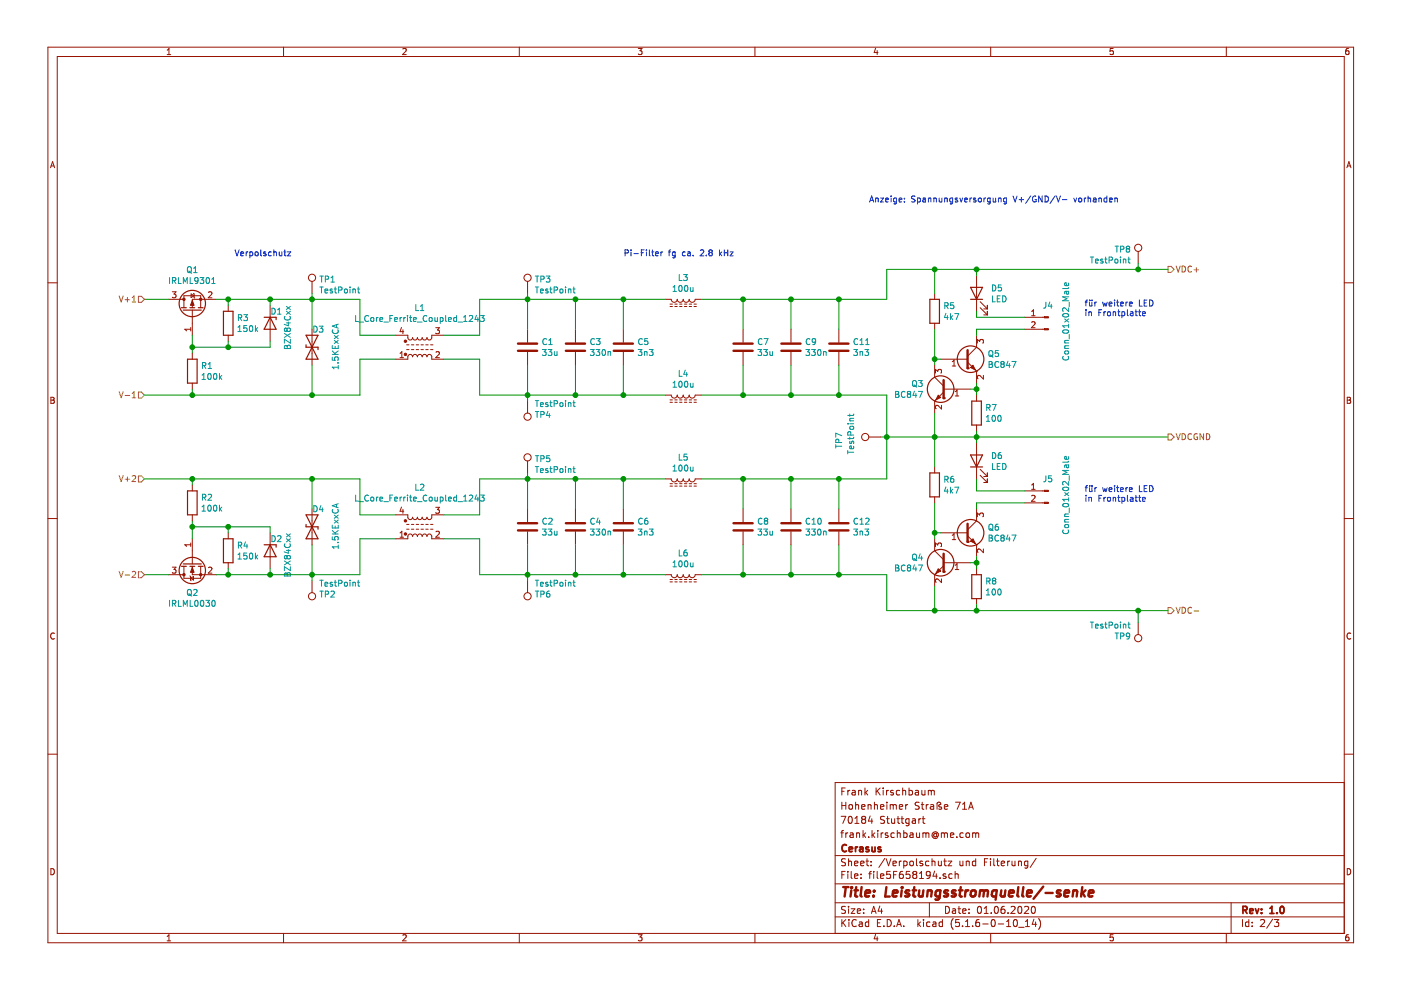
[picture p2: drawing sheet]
<svg xmlns="http://www.w3.org/2000/svg" width="297mm" height="210mm" viewBox="0 0 297 210" stroke-linecap="round" stroke-linejoin="round" font-family="sans-serif">
<path d="M.2 0h296.9v209.9h-296.9z" fill-rule="evenodd" fill="#fff" stroke="#fff" stroke-width=".21"/>
<g fill="none" stroke="#981200" stroke-width=".21">
<path d="M10.2 10h276.8v189.9h-276.8zM12.1 12h272.9v185.9h-272.9zM35.4 11.6h.8M35.4 10.6l.4-.3v1.3M60.1 10v2M85.4 10.4l.5-.1 .2 .3-.8 1h.8M110.1 10v2M135.3 10.3h.8l-.4 .5 .4 .1v.5l-.2 .2-.6-.2M160.1 10v2M185.6 10.2l-.3 .9h.9M186 10.7v.9M210 10v2"/>
<path d="M236 10.3h-.6l-.1 .6 .7-.1v.6l-.2 .2-.5-.2M260 10v2M285.9 10.3h-.4l-.1 .3-.1 .7 .2 .3 .5-.2-.1-.6h-.4l-.2 .2M10.7 35.6l.4-1.3 .5 1.3M10.8 35.2h.7M285.6 35.6l.4-1.3 .4 1.3M285.7 35.2h.6M10.2 60h1.9M66.2 59.7v2.5M111.9 59.7v2.5M285 60h2M57.3 64.7v7.6"/>
<path d="M66.2 69.8v7.6M83.9 71.1h2.6v.5a.51 .51 0 0 0 .5 .5 .51 .51 0 0 0 .5-.5 .51 .51 0 0 0 .5 .5 .51 .51 0 0 0 .5-.5 .51 .51 0 0 0 .5 .5 .51 .51 0 0 0 .5-.5 .51 .51 0 0 0 .5 .5 .51 .51 0 0 0 .5-.5 .51 .51 0 0 0 .5 .5 .51 .51 0 0 0 .5-.5v-.5h2.6M83.9 76.2h2.6v-.6a.51 .51 0 0 1 .5-.5 .51 .51 0 0 1 .5 .5 .51 .51 0 0 1 .5-.5 .51 .51 0 0 1 .5 .5 .51 .51 0 0 1 .5-.5 .51 .51 0 0 1 .5 .5 .51 .51 0 0 1 .5-.5 .51 .51 0 0 1 .5 .5 .51 .51 0 0 1 .5-.5 .51 .51 0 0 1 .5 .5v.6h2.6M84.8 75.8h.8M84.8 74.9l.4-.3v1.2M85.1 69.4l-.3 .9h.8M85.4 69.9v.8M86.2 73.1h.5M86.2 74.1h.5M87.2 73.1h.5M87.2 74.1h.5M88.2 73.1h.6"/>
<path d="M88.2 74.1h.6M89.3 73.1h.5M89.3 74.1h.5M90.3 73.1h.5M90.3 74.1h.5M91.3 73.1h.5M91.3 74.1h.5M92.4 69.5h.8l-.5 .5 .4 .1 .1 .4-.3 .2-.5-.1M92.4 74.7l.5-.1 .3 .3-.8 .9h.8M111.9 69.8v2.8M111.9 74.6v2.8M122 69.8v2.8"/>
<path d="M122 74.6v2.8M132.2 69.8v2.8M132.2 74.6v2.8M157.5 69.8v2.8M157.5 74.6v2.8M167.7 69.8v2.8M167.7 74.6v2.8M177.9 69.8v2.8M177.9 74.6v2.8M10.8 84.2h.4l.3 .3-.3 .3 .3 .3-.2 .4h-.5zM10.8 84.8h.4M111.9 85v2.6"/>
<path d="M111.9 97.7v2.6M141 83.8h1.3a.63 .63 0 0 0 .6 .6 .63 .63 0 0 0 .7-.6 .63 .63 0 0 0 .6 .6 .63 .63 0 0 0 .7-.6 .63 .63 0 0 0 .6 .6 .63 .63 0 0 0 .6-.6 .63 .63 0 0 0 .7 .6 .63 .63 0 0 0 .6-.6h1.3M142.1 84.8h.5M142.1 85.3h.5M143.1 84.8h.5M143.1 85.3h.5M144.1 84.8h.5M144.1 85.3h.5M145.1 84.8h.5M145.1 85.3h.5M146.1 84.8h.5M146.1 85.3h.5"/>
<path d="M147.1 84.8h.5M147.1 85.3h.5M184.2 92.7h2.5M285.6 84.2h.5l.2 .3-.2 .3 .3 .3-.2 .4h-.6zM285.6 84.8h.5M10.2 109.9h1.9M83.9 109.2h2.6v.5a.51 .51 0 0 0 .5 .5 .51 .51 0 0 0 .5-.5 .51 .51 0 0 0 .5 .5 .51 .51 0 0 0 .5-.5 .51 .51 0 0 0 .5 .5 .51 .51 0 0 0 .5-.5 .51 .51 0 0 0 .5 .5 .51 .51 0 0 0 .5-.5 .51 .51 0 0 0 .5 .5 .51 .51 0 0 0 .5-.5v-.5h2.6M83.9 114.2h2.6v-.5a.51 .51 0 0 1 .5-.5 .51 .51 0 0 1 .5 .5 .51 .51 0 0 1 .5-.5 .51 .51 0 0 1 .5 .5 .51 .51 0 0 1 .5-.5 .51 .51 0 0 1 .5 .5 .51 .51 0 0 1 .5-.5 .51 .51 0 0 1 .5 .5 .51 .51 0 0 1 .5-.5 .51 .51 0 0 1 .5 .5v.5h2.6M84.8 113l.4-.4v1.3M84.8 113.9h.8M85.1 107.5l-.3 .9h.8M85.4 108v.8"/>
<path d="M86.2 111.2h.5M86.2 112.2h.5M87.2 111.2h.5M87.2 112.2h.5M88.2 111.2h.6M88.2 112.2h.6M89.3 111.2h.5M89.3 112.2h.5M90.3 111.2h.5M90.3 112.2h.5M91.3 111.2h.5M91.3 112.2h.5"/>
<path d="M92.4 107.6h.8l-.5 .4 .4 .2 .1 .4-.3 .2-.5-.1M92.4 112.8l.5-.2 .3 .4-.8 .9h.8M111.9 107.9v2.8M111.9 112.7v2.8M122 107.9v2.8M122 112.7v2.8M132.2 107.9v2.8M132.2 112.7v2.8M141 101.5h1.3a.63 .63 0 0 0 .6 .7 .63 .63 0 0 0 .7-.7 .63 .63 0 0 0 .6 .7 .63 .63 0 0 0 .7-.7 .63 .63 0 0 0 .6 .7 .63 .63 0 0 0 .6-.7 .63 .63 0 0 0 .7 .7 .63 .63 0 0 0 .6-.7h1.3M142.1 102.6h.5M142.1 103.1h.5M143.1 102.6h.5"/>
<path d="M143.1 103.1h.5M144.1 102.6h.5M144.1 103.1h.5M145.1 102.6h.5M145.1 103.1h.5M146.1 102.6h.5M146.1 103.1h.5M147.1 102.6h.5M147.1 103.1h.5M157.5 107.9v2.8M157.5 112.7v2.8M167.7 107.9v2.8"/>
<path d="M167.7 112.7v2.8M177.9 107.9v2.8M177.9 112.7v2.8M198.2 116.8l1.9 1.9M200.1 119.9l-1.9 2M217.2 106.6h4.2M217.2 104.1h4.2M218.7 103.8h.8M218.7 102.8l.4-.3v1.3M218.7 105.1l.5-.1 .3 .4-.8 .9h.8M285 109.9h2M11.5 134.3a.58 .58 0 0 0-.8 .5 .58 .58 0 0 0 .8 .6"/>
<path d="M111.9 123.1v2.6M198.2 121.9h.1M241.3 132v2.5M286.4 134.3a.58 .58 0 0 0-.8 .5 .58 .58 0 0 0 .8 .6M10.2 159.9h1.9M285 159.9h2M178.3 176.6h.5M178.3 173.1h1l-.6 1.5M178.5 170.1v1.5M178.5 170.8h.8M178.5 167.8h.5M178.8 176.1l-.3 .2v1.3"/>
<path d="M179.2 167.1h-.7v1.5M179.3 170.1v1.5M179.3 176.6v1M179.8 167.6v1M179.8 176.6l-.5 .3M180 170.7l.3-.1 .4 .1v.8l-.2 .1-.5-.1zM180 173.2l.2-.1a.8 .8 0 0 1 .5 .7 .8 .8 0 0 1-.5 .8 1 1 0 0 1-.2-1.4zM180.2 167.6l-.4 .3M180.3 176.7h.5l.1 .9M180.7 167.6h.6v1M180.9 176.9l-.5 .1-.2 .2 .2 .4 .5-.1M181.3 174.6h.8"/>
<path d="M181.3 173.5l.4-.4v1.5M181.3 167.9l-.5 .1-.2 .2 .2 .4 .5-.1M181.4 170.7l.2-.1 .4 .1v.9M181.4 170.1v1.5M181.6 176.7l.2-.1 .4 .1v.9M181.6 176.6v1M182 167.7l.2-.1h.4l.1 1M182 167.6v1M182.7 171.1l.7-.2-.1-.2-.4-.1-.2 .2 .1 .7h.5M183 176.1v1.5M183 173.7l-.3 .3 .1 .5 .2 .1h.3l.2-.3v-.3l-.2-.3M183 173.7l-.3-.3 .3-.3h.3l.2 .3-.2 .3"/>
<path d="M183 173.7h.3M183.1 177l.4 .6M183.4 167.1v1.5M183.5 176.6l-.5 .5M183.5 168l.5 .6M184 167.6l-.6 .5M184 170.7l.3-.1 .3 .1 .1 .9M184 170.6v1M184.2 177.4v.2M184.5 173l-.4 1.1h.9M184.8 173.6v1M184.9 176.1v1.5"/>
<path d="M185 177l.5 .6M185.4 170.7l.2-.1 .4 .1v.9M185.4 170.1v1.5M185.5 176.6l-.6 .5M185.7 167.1v1.5M186 167.7l.6 .9M186.1 176.1v.1M186.1 176.6v1M186.6 167.1l-.9 .8M186.7 171.1l.7-.2-.1-.2-.4-.1-.2 .2v.7h.6M186.8 176.6v1M187.2 167.1v.1"/>
<path d="M187.2 176.6l-.4 .3M187.2 167.6v1M187.5 173.2l-.5-.1-.3 .3v.3l.8 .3v.5l-.3 .1-.5-.1M188 173.6h.5M188 167.6v1M188 170.1v.1M188 170.6v1M188.2 173.1v1.3l.3 .2M188.2 176.7l-.3-.1-.2 .2 .1 .2 .4 .1v.4h-.5M188.4 167.6l-.4 .3M188.7 170.7l.5-.1 .2 .2M188.7 170.6v1"/>
<path d="M189 173.6l.1 .9 .4 .1 .2-.1M189.4 167.6h-.4l-.2 .2 .1 .2 .5 .1v.4h-.6M189.4 170.8l.2-.2 .4 .1v.9M189.4 170.8v.8M189.6 176.7l-.4-.1-.3 .3 .1 .6h.6M189.7 173.6v1M190.2 173.6h.6M190.2 176.7l.3-.1 .3 .1 .1 .9M190.2 176.1v1.5M190.4 173.1v1.3l.4 .2M190.7 171.1l.7-.2-.1-.2-.4-.1-.2 .2 .1 .7h.5M190.8 167.6h-.5l-.3 .3 .2 .6h.6"/>
<path d="M191 173.6h.6M191.2 173.1v1.3l.4 .2M191.4 167.7l.2-.1h.4v1M191.4 167.1v1.5M191.6 176.1v1.5M191.6 176.7l.4-.1 .3 .3-.1 .5-.2 .2-.4-.1M192 170.6v1M192.5 170.6l-.5 .3M192.7 173.7l-.4-.1-.3 .3 .1 .6 .2 .1 .4-.1M192.7 167.6h.5l.3 .3-.1 .5-.2 .2-.5-.1M192.7 167.1v1.5M192.7 173.6v1.3l-.2 .2-.4-.1"/>
<path d="M193 176.7h.5l.1 .9M193.5 173.7h.5l.1 .9M193.6 176.9l-.7 .3 .2 .4 .5-.1M194.1 173.9l-.5 .1-.2 .2 .2 .4 .5-.1M194.1 167.6h.6v1M194.3 176.6l.1 .9 .3 .1 .3-.2M194.7 167.9l-.5 .1-.2 .2 .2 .4 .5-.1M194.8 173.6v1M194.9 170.2l-.6-.1-.3 .3 .1 .3 .7 .3v.5l-.2 .1-.6-.1M195 176.6v1M195.2 173.6l-.4 .3M195.3 170.6h.6"/>
<path d="M195.4 167.6l.1 .9 .4 .1 .2-.2M195.5 173.6h.6M195.5 170.1v1.3l.4 .2M195.7 176.6v1M195.7 176.7l.4-.1 .2 .2M195.7 173.1v1.3l.4 .2M196.1 167.6v1M196.3 176.8l.2-.2 .4 .1v.9M196.3 176.8v.8M196.4 170.6v1M196.8 167.7l.4-.1 .3 .2M196.8 170.6l-.4 .3"/>
<path d="M196.8 167.6v1M197.3 170.7h.6l.1 .9M197.5 167.8l.2-.2h.3l.1 1M197.5 167.8v.8M198 170.9l-.5 .1-.3 .2 .3 .4 .5-.1M198.6 176.9a.36 .36 0 0 0-.5-.1 .36 .36 0 0 0 0 .5 .36 .36 0 0 0 .5 0M198.6 177.3l.1 .1a.62 .62 0 0 0-.1-1 .62 .62 0 0 0-.9 .4 .71 .71 0 0 0 .2 .9 .71 .71 0 0 0 .9-.1M198.6 176.7v.6M199 171.5l.5 .1 .2-.2-.1-.2-.4-.1-.2-.2 .1-.2 .4-.1a.41 .41 0 0 0-.3-.5 .41 .41 0 0 0-.5 .3v1.2M199.6 176.6v1M199.6 176.7l.4-.1 .2 .2M200.2 176.8l.2-.2 .4 .1 .1 .9"/>
<path d="M200.2 171.1l.8-.2-.1-.2-.5-.1-.2 .2 .1 .7h.6M200.2 176.8v.8M201.5 177.1l.7-.2-.1-.2-.4-.1-.2 .2 .1 .7h.5M202.6 170.1h1l-.7 1.5M202.9 177.4v.2M204.1 171.6h.8M204.1 170.5l.4-.4v1.5M204.2 176.7l-.4-.1-.3 .3 .1 .6h.6M204.9 176.7l.2-.1 .4 .1 .1 .6-.2 .2-.3 .1-.2-.2zM205.4 171.6l.5-1.5 .5 1.5M205.5 171.2h.7M206.2 176.6v1"/>
<path d="M206.2 176.7l.4-.1 .3 .2M206.9 176.8v.8M206.9 176.8l.2-.2 .3 .1 .1 .9M285 165.9h-107.9v32M10.8 184.2a.65 .65 0 0 1 .7 .6 .65 .65 0 0 1-.7 .7zM35.4 198.5l.4-.3v1.3M35.4 199.5h.8M60.1 197.9v2M85.4 198.3l.5-.1 .2 .3-.8 1h.8M110.1 197.9v2M135.3 198.2h.8l-.4 .5 .4 .1v.6l-.2 .1-.6-.1M160.1 197.9v2"/>
<path d="M177.1 194.4h107.9M177.1 191.4h107.9M177.1 187.4h107.9M177.1 181.4h107.9M178.5 185.5h.5M178.5 195v1.5M178.7 195.6l.6 .9M179.2 184.8h-.7v1.5M179.3 192.2h-.6l-.3 .2 .1 .4 .7 .3v.4l-.2 .2-.6-.1M179.3 182.1h-.6l-.3 .2 .1 .4 .7 .3v.4l-.2 .2-.6-.1M179.3 195l-.8 .8M179.8 184.8v.1"/>
<path d="M179.8 185.3v1M179.9 182.1v1.5M179.9 192.2v.1M179.9 192.7v1M179.9 182.7l.2-.1h.4v1M180 195v.1M180 195.5v1M180.5 192.7h.8l-.8 1h.8M180.5 184.8v1.3l.2 .2M181.2 185.8l.7-.2-.1-.3h-.4l-.2 .2 .1 .7h.5M181.2 183.1l.7-.2-.1-.3h-.4l-.2 .2 .1 .7h.5M181.5 195.1a.59 .59 0 0 0-.7 0 .59 .59 0 0 0-.2 .7 .56 .56 0 0 0 .3 .6 .56 .56 0 0 0 .6-.1"/>
<path d="M181.8 193.2l.7-.2-.1-.2-.4-.1-.2 .2v.7h.6M182.2 195.5h.6v1M182.5 183.1l.7-.2-.1-.3h-.4l-.2 .2 .1 .7h.5M182.6 186.1v.2M182.6 185.3v.2M182.8 195.8l-.5 .1-.2 .2 .2 .4 .5-.1M183.1 193.5v.2M183.1 192.8v.1M183.6 182.6h.6M183.8 182.1v1.3l.4 .2M184.2 195.5h-.5l-.2 .2v.6l.2 .2 .5-.1M184.2 195v1.5"/>
<path d="M184.2 185.3h.6M184.7 183.4v.2M184.7 182.6v.2M184.8 193.7l.4-1.5 .5 1.5M184.8 184.8l-.4 .2v1.3M184.9 193.2h.7M185.2 184.8v.1M185.2 185.3v1M185.6 198.1l-.3 .9h.9M186 184.8v1.3l.2 .2M186 198.6v.9M186 195.7h.5"/>
<path d="M186.5 192.1l-.3 1.1h.9M186.7 185.8l.7-.2-.1-.3h-.4l-.2 .2v.7h.6M186.7 195h-.7v1.5h.7M186.9 192.7v1M187.4 196.3v.2M187.6 182l-1.3 1.9M187.9 182.1l.5 1.5 .5-1.5M188.1 195a.76 .76 0 0 1 .9 .7 .76 .76 0 0 1-.9 .8zM188.7 184.8h-.7v.7l.7-.1 .1 .2-.1 .5-.2 .2-.5-.2M189.3 183.1l.7-.2v-.3h-.5l-.2 .2 .1 .7h.6M189.5 185.5h.5M189.6 196.3v.2"/>
<path d="M190.1 196.5l.5-1.5 .5 1.5M190.2 184.8h-.7v1.5M190.2 196h.8M190.7 182.6v1M191.1 182.6l-.4 .3M191.4 184.8h-.4a1.11 1.11 0 0 0-.2 1.4l.4 .1 .3-.2v-.5l-.3-.3-.4 .1-.1 .2M191.6 196.3v.2M191.6 182.6v1.5M191.6 182.6h.4l.3 .3-.1 .5-.2 .2-.4-.1M192.9 184.8h-.7l-.1 .7 .7-.1 .2 .2-.1 .5-.2 .2-.6-.2M193 182.7l.2-.1 .4 .1v.7l-.2 .2-.4-.2zM193.8 185.4l-.3 .3 .1 .4 .2 .2h.3l.3-.3v-.3l-.3-.3"/>
<path d="M193.8 185.4l-.3-.3 .3-.3h.3l.3 .2-.3 .4M193.8 185.4h.3M194.3 182.1v1.3l.2 .2M194.6 195v1.5M194.7 195.9l.5 .6M195 186.3h.8M195 185.2l.4-.4v1.5M195.2 195.5l-.6 .5M195.6 182.6h-.4l-.2 .2 .1 .2 .5 .1v.4h-.6M195.8 195v.1M195.8 195.5v1M196.9 182.6h-.4l-.3 .3 .1 .5 .2 .2 .4-.1"/>
<path d="M197 191.4v3M197.2 195.5h-.5l-.2 .2v.6l.2 .2 .5-.1M197.2 185.4l-.3 .3-.4-.1-.1-.2 .1-.6h.4l.3 .2v.9l-.4 .4h-.3M197.6 182.7l.2-.1h.4v1M197.6 182.1v1.5M197.8 195.5h.6v1M198.2 184.7l-.4 1.1h.9M198.4 195.8l-.7 .3 .3 .4 .4-.1M198.5 185.3v1M199 182.6v.9l.4 .1 .2-.2M199.3 186.1v.2M199.6 182.6v1"/>
<path d="M199.8 195.5h-.4l-.3 .2 .1 .6 .2 .2 .4-.1M199.8 195v1.5M200.1 182.6h.6M200.3 182.1v1.3l.4 .2M200.5 192.2a.75 .75 0 0 1 .8 .7 .75 .75 0 0 1-.8 .8zM200.5 185.3h-.3l-.3 .2 .1 .2 .5 .1v.4h-.6M201 182.6h.8l-.8 1h.8M201.9 185.3h-.5l-.2 .2v.6l.2 .2 .5-.1M202 192.8h.5l.1 .9M202.1 194.8a1.71 1.71 0 0 0 0 2.2M202.5 185.4l.2-.1h.4l.1 1M202.5 184.8v1.5"/>
<path d="M202.6 193l-.5 .1-.2 .2 .2 .4 .5-.1M203.1 192.7h.6M203.3 192.2v1.3l.4 .2M203.4 195h-.7l-.1 .7 .7-.1 .1 .2v.5l-.2 .2-.6-.2M203.5 182.6l.1 .9 .4 .1 .2-.2M204.1 196.3v.2M204.1 193.2l.7-.2-.1-.2-.4-.1-.2 .2 .1 .7h.5M204.2 182.6v1M204.7 195.4l.4-.4v1.5M204.7 196.5h.9M204.9 182.7l.2-.1h.3l.1 1M204.9 182.6v1"/>
<path d="M205.4 193.5v.2M205.4 192.8v.1M206.2 196.3v.2M206.9 182.1v1.5M206.9 182.6h-.5l-.2 .3v.5l.2 .2 .5-.1M207.4 192.3l.2-.1a.81 .81 0 0 1 .5 .7 .81 .81 0 0 1-.5 .8l-.2-.2-.2-.4zM207.6 195h-.5a1.16 1.16 0 0 0-.1 1.4l.4 .1 .3-.2v-.5l-.3-.3-.4 .1-.1 .2M208.4 195.9h1.1M208.7 193.7h.8M208.7 192.6l.4-.4v1.5M208.7 182.8h.5M209.4 182.1h-.7v1.5"/>
<path d="M210 182.1v.1M210 182.6v1M210 197.9v2M210.2 193.5v.2M210.3 195h.2a.8 .8 0 0 1 .5 .7 .8 .8 0 0 1-.5 .8 1 1 0 0 1-.2-1.5zM210.7 182.1v1.3l.2 .2M211 192.2h.2a.8 .8 0 0 1 .5 .7 .8 .8 0 0 1-.5 .8 1 1 0 0 1-.2-1.5zM211.3 182.6h.5M211.5 182.1v1.3l.3 .2M211.6 195.9h1.2M212.3 183.1l.7-.2-.1-.3h-.4l-.2 .2 .1 .7h.5M212.9 192.2h-.4a1.11 1.11 0 0 0-.1 1.4l.4 .1 .2-.2 .1-.5-.3-.2h-.4l-.2 .2"/>
<path d="M213.4 196.5h.9M213.4 195.4l.5-.4v1.5M213.6 182.6v1M213.7 193.5v.2M214.1 182.6l-.5 .3M214.4 192.3l.5-.1 .3 .4-.9 1.1h.9M214.6 182.6v.9l.4 .1 .2-.2M215.1 195h.1a.8 .8 0 0 1 .5 .7 .8 .8 0 0 1-.5 .8 .97 .97 0 0 1-.1-1.5zM215.2 182.6v1M215.9 192.3l.4-.1a.85 .85 0 0 1-.1 1.5l-.3-.2-.1-.4zM215.9 182.7l.2-.1h.4l.1 1M215.9 182.6v1"/>
<path d="M216 196.6h1.1M217.2 192.3l.6-.1 .3 .4-.9 1.1h.9M217.4 196.5h.9M217.4 195.4l.4-.4v1.5M217.9 182.6h-.4l-.3 .3 .1 .5 .2 .2 .4-.1M217.9 182.6v1.2l-.3 .3-.3-.1M218.9 192.2h.1a.8 .8 0 0 1 .5 .7 .8 .8 0 0 1-.5 .8 1 1 0 0 1-.1-1.5zM219.2 194.9l-.3 1.1h.9M219.6 195.5v1M219.7 182l-1.3 1.9M220.2 194.8a1.71 1.71 0 0 1 0 2.2M236 198.2h-.6l-.1 .6 .7-.1v.7l-.2 .1-.5-.1"/>
<path d="M260 197.9v2M261 191.4v6.5M263.4 195v1.5M264.8 195.5h-.5l-.2 .2 .1 .7h.6M264.8 195v1.5M265.5 196.3v.2M265.5 195.5v.2M267.3 195.1l.5-.1 .3 .4-.9 1.1h.9M269.8 194.9l-1.2 1.9M270.2 195h.9l-.5 .5 .4 .2v.6l-.2 .2-.6-.2M285.6 184.2a.65 .65 0 0 1 .8 .6 .65 .65 0 0 1-.8 .7zM285.9 198.2h-.4l-.1 .3-.1 .7 .2 .3 .5-.1-.1-.7h-.4l-.2 .2"/>
<circle cx="66.2" cy="58.9" r=".76"/>
<circle cx="111.9" cy="58.9" r=".76"/>
<circle cx="111.9" cy="88.3" r=".76"/>
<circle cx="111.9" cy="97" r=".76"/>
<circle cx="183.4" cy="92.7" r=".76"/>
<circle cx="111.9" cy="126.4" r=".76"/>
<circle cx="241.3" cy="135.3" r=".76"/>
</g>
<g fill="none" stroke="#981200" stroke-width=".38">
<path d="M179.5 179.2a.59 .59 0 0 0-.8 0 .59 .59 0 0 0-.2 .7 .56 .56 0 0 0 .3 .6 .56 .56 0 0 0 .7-.1M181.4 179.6v1M181.8 179.6l-.4 .3M182.3 179.7h.6l.1 .9M183 179.9l-.6 .1-.2 .2 .2 .4 .6-.1M184.2 179.7l-.4-.1-.2 .2 .1 .2 .5 .1v.4h-.6M184.9 179.6v.9l.4 .1 .2-.2M185.5 179.6v1M186.7 179.7l-.3-.1-.2 .2v.2l.5 .1v.4h-.5M180 180.1l.7-.2v-.2l-.5-.1-.2 .2 .1 .7h.6M263.5 193l.7-.1 .2-.2-.1-.4-.2-.1h-.6v1.5M263.9 193l.5 .7"/>
<path d="M265 193.2l.7-.2-.1-.2-.4-.1-.2 .2v.7h.6M266.2 192.7l.3 1 .4-1M267.5 193.5v.2M267.5 192.8v.1M269.2 193.7h.9M269.2 192.6l.5-.4v1.5M270.7 193.5v.2M271.5 192.3l.2-.1a.8 .8 0 0 1 .6 .7 .8 .8 0 0 1-.6 .8l-.3-.6z"/>
</g>
<g fill="none" stroke="#981200" stroke-width=".51">
<path d="M109.8 74.4h4.1M109.8 72.9h4.1M120 74.4h4M120 72.9h4M130.1 74.4h4.1M130.1 72.9h4.1M155.5 74.4h4.1M155.5 72.9h4.1M165.7 74.4h4M165.7 72.9h4M175.8 74.4h4.1M175.8 72.9h4.1"/>
<path d="M109.8 112.5h4.1M109.8 110.9h4.1M120 112.5h4M120 110.9h4M130.1 112.5h4.1M130.1 110.9h4.1M155.5 112.5h4.1M155.5 110.9h4.1M165.7 112.5h4M165.7 110.9h4M175.8 112.5h4.1M175.8 110.9h4.1"/>
<path d="M200.1 117.4v3.8M178.8 188.1h1.1M179.3 188.1l-.2 2M180.5 188.8l-.2 1.3M180.6 188.1l-.1 .2M180.6 188.1l.1 .1-.2 .1M181.2 188.8h.7M181.5 188.1l-.2 1.7 .1 .2 .4 .1M182.7 188.1l-.2 1.7 .2 .3M183.5 189.4l1-.2-.1-.4h-.6l-.3 .2v1h.8M185.2 189.9v.2M185.3 188.8l.1 .1-.1 .1"/>
<path d="M185.3 188.8v.2M187.9 188.1l-.2 2h.9M189.3 189.4l1-.2-.1-.4h-.5l-.4 .2v1h.8M191.2 188.8l-.2 1.3M191.3 188.1l-.1 .1 .1 .1M191.3 188.1v.2M192.8 188.8h-.5l-.3 .3 .2 .3 .5 .1 .1 .3-.1 .2h-.8M193.5 188.8h.8M193.8 188.1l-.2 1.7 .1 .2 .4 .1M194.9 188.8v1.2l.4 .1 .3-.2M195.8 188.8l-.2 1.3M196.7 188.9l.3-.1h.5l-.1 1.3"/>
<path d="M196.7 188.8l-.1 1.3M199.4 188.8h-.8l-.2 .3-.1 .6 .4 .4 .6-.1M199.4 188.8l-.3 1.8a.53 .53 0 0 1-.8 .1M201 188.8a.49 .49 0 0 0-.8 .3l.8 .6-.3 .4-.6-.1M202.6 188.8a.49 .49 0 0 0-.8 .3l.8 .6-.3 .4-.6-.1M203.3 188.8h.8M203.7 188.1l-.2 1.7v.2l.4 .1M204.7 188.8l-.1 1.3M205.3 188.8h-.4l-.2 .3M206 188.9l.3-.1 .5 .1v.8l-.2 .3a.49 .49 0 0 1-.8-.3zM207.8 188.9l.6-.1 .2 .2M207.8 188.8l-.2 1.3"/>
<path d="M208.6 189a.47 .47 0 0 1 .5-.2 .47 .47 0 0 1 .4 .2l-.1 1.1M208.6 189l-.1 1.1M211.3 188.8h-.7a.98 .98 0 0 0-.3 1.1l.3 .2 .6-.1M211.3 188.8l-.2 2M212.3 188.8l-.1 1.2 .5 .1 .3-.2M213.2 188.8l-.2 1.3M213.9 189.4l1-.2v-.4h-.8l-.2 1 .2 .3 .6-.1M215.9 188.1l-.2 1.7 .3 .3M217 188.1l-.3 1.7 .3 .3M217.8 189.4l.9-.2v-.4h-.6l-.3 .2v1h.7M221.2 188l-2.1 2.6M221.7 189.3h1.5"/>
<path d="M224.9 188.8h-.5l-.3 .3 .2 .3 .5 .1 .1 .3-.2 .2h-.7M225.7 189.4l.9-.2v-.4h-.8l-.2 1 .3 .3 .6-.1M227.6 188.9l.3-.1h.4v1.3M227.6 188.8l-.2 1.3M229.5 188.1l-.3 2M229.5 189.3l.5 .8M230.1 188.8l-.8 .7M230.8 189.4l1-.2v-.4h-.8l-.2 1 .2 .3 .6-.1"/>
</g>
<g fill="#981200" stroke="#981200" stroke-width=".21">
<path d="M221.4 106.5h.9v.2h-.9z" fill-rule="evenodd"/>
<path d="M221.4 104h.9v.2h-.9z" fill-rule="evenodd"/>
<circle cx="86" cy="72.3" r=".25"/>
<circle cx="86" cy="75.1" r=".25"/>
<circle cx="86" cy="110.4" r=".25"/>
<circle cx="86" cy="113.2" r=".25"/>
</g>
<g fill="none" stroke="#009596" stroke-width=".21">
<path d="M67.8 58.5h.7M68.2 58.5v1.3M69 59.2l.6-.1v-.4l-.6-.2v1.3M70.2 59.8h.7M70.2 58.9l.3-.4v1.3M113.5 58.5h.7M113.9 58.5v1.3M114.7 59.2l.6-.1v-.4l-.6-.2v1.3M115.8 58.5h.8l-.4 .5 .3 .1 .1 .5-.3 .2-.5-.1M57.7 65.3a.64 .64 0 0 1 .7 .7 .64 .64 0 0 1-.7 .6zM58.8 66.6h.8M58.8 65.7l.4-.4v1.3"/>
<path d="M60.3 70.7l1.3 .8M60.4 73.4l.2-.2 .3 .3 .1-.3h.3l.3 .2v.5h-1.3zM60.4 67.1a.58 .58 0 0 0 .5 .8 .58 .58 0 0 0 .6-.8h-.1M60.7 68.5h.9M60.7 66l.9 .7M60.7 65l.9 .6M60.9 69.8l.2-.2h.2l.3 .2-.1 .4-.2 .1-.3-.1-.1-.2M60.9 69.8l-.3-.2-.3 .2 .1 .4h.3l.2-.2M60.9 69.8v.2M60.9 73.5v.4M61.1 68.3v.8l-.9-.3M61.6 71.9v.9l-1.3-.9v.9"/>
<path d="M61.6 70.7l-1.3 .8M61.6 66l-.9 .7M61.6 65l-.9 .6M66.5 69.2a.64 .64 0 0 1 .8 .6 .64 .64 0 0 1-.8 .6zM67.7 69.2h.8l-.5 .4 .4 .2 .1 .4-.3 .2-.5-.1M67.8 60.8h.7M68.2 60.8v1.3M68.9 61.7l.6-.1-.1-.3h-.3l-.2 .2 .1 .6h.4M70.4 75.7v.6l.7 .1-.2-.2 .2-.5h.5l.1 .2-.1 .5M70.4 73.3v.6h1.3v-.6M70.4 75.1h1.3M70.4 74.4l.8 .7"/>
<path d="M70.5 61.3h-.3l-.2 .2v.1l.5 .2v.3h-.5M70.6 69.9a.56 .56 0 0 0 .5 .8 .56 .56 0 0 0 .5-.8M70.9 61.3h.5M70.9 72.2l.8 .6M70.9 71.1l.8 .7M71.1 60.8v1.1l.3 .2M71.1 73.4v.5M71.4 68.8v.7M71.6 76.9h.1M71.7 77.5v.7M71.7 77.9h-1.3l.4 .3M71.7 74.4l-.7 .5"/>
<path d="M71.7 72.2l-.8 .6M71.7 71.1l-.8 .7M71.7 68.7l-1.3 .5 1.3 .4M71.8 61.5h.6l.1-.2v-.3l-.7-.2v1.3M73.1 61.3h.3l.3 .2-.2 .6-.4-.1zM74.2 60.8v.2M74.2 61.3v.8M74.8 61.4l.5-.1v.8M74.8 61.3v.8M75.4 66.9v1.3h.6M75.8 61.3h.5M76 60.8v1.1l.3 .2"/>
<path d="M76.1 68.3h1M78.1 67a.56 .56 0 0 0-.8 .5 .56 .56 0 0 0 .8 .5M78.6 67.4l.3-.1 .3 .1-.1 .7-.5-.1zM79.8 67.3v.9M80.2 67.3l-.4 .3M80.5 67.7l.6-.1v-.2l-.4-.1-.2 .2 .1 .6h.5M81.4 68.3h1M82.7 67.5h.4M83.2 66.9h-.5v1.3M83.7 67.7l.6-.1-.1-.2-.3-.1-.2 .2v.6h.5M84.8 67.3v.9M85.2 67.3l-.4 .3"/>
<path d="M85.6 67.3v.9M86 67.3l-.4 .3M86.4 66.9v.1M86.4 67.3v.9M86.8 67.3h.5M87 66.9v1.1l.3 .2M87.7 67.7l.6-.1-.1-.2-.4-.1-.1 .2v.6h.5M88.2 64.6v1.3h.6M88.5 68.3h1M89.1 65.9h.8M89.1 64.9l.4-.3v1.3M90.5 67a.56 .56 0 0 0-.8 .5 .56 .56 0 0 0 .8 .5"/>
<path d="M91 67.4h.5v.7l-.5-.1zM92.2 67.3l.1 .8 .4-.1M92.7 67.3v.9M93.3 67.4l.4-.1 .3 .3-.2 .5h-.5M93.3 67.3v1.3M94.5 66.9v1.1l.2 .2M95.1 67.7l.6-.1-.1-.2-.3-.1-.2 .2v.6h.5M96.8 67.4l-.4-.1-.2 .3 .1 .5h.5M96.8 66.9v1.3M97.1 68.3h1M98.3 68.2h.7M98.3 67.2l.4-.3v1.3"/>
<path d="M99.5 67l.5-.1 .2 .3-.8 1h.8M101 66.8l-.3 .9h.8M101.3 67.3v.9M101.9 66.9h.8l-.5 .5 .4 .1 .1 .4-.3 .3-.5-.2M113.5 60.8h.7M113.9 60.8v1.3M114.6 61.7l.6-.1-.1-.3h-.3l-.2 .2v.6h.5M115 74.1h.8l-.4 .5 .3 .1v.6l-.7-.1M115.9 71.9a.56 .56 0 0 0-.8 .5 .56 .56 0 0 0 .8 .5M116.2 61.3h-.3l-.2 .2v.1l.5 .2v.3h-.5M116.2 74.1h.8l-.4 .5 .4 .1v.5l-.2 .2-.6-.2M116.3 73.1h.8"/>
<path d="M116.3 72.1l.4-.3v1.3M116.6 61.3h.5M116.8 60.8v1.1l.3 .2M117.5 61.5h.6l.1-.2-.1-.3-.6-.2v1.3M117.5 74.5l.1 .8 .5-.1M118.1 74.5v.9M118.8 61.3h.3l.3 .2-.2 .6-.4-.1zM119.9 60.8v.2M119.9 61.3v.8M120.5 61.3v.8M120.5 61.4l.5-.1v.8M121.5 61.3h.5"/>
<path d="M121.7 60.8v1.1l.3 .2M125.2 74.1h.8l-.5 .5 .4 .1 .1 .4-.3 .3-.5-.2M126 71.9a.56 .56 0 0 0-.8 .5 .56 .56 0 0 0 .8 .5M126.4 74.1h.8l-.4 .5 .3 .1v.5l-.2 .2-.5-.2M126.4 71.8h.8l-.4 .5 .4 .1v.4l-.2 .3-.6-.2M127.8 74.2l.1-.1a.67 .67 0 0 1 .5 .6 .67 .67 0 0 1-.5 .7l-.3-.5zM128.9 74.5v.9M128.9 74.7l.5-.1 .1 .8M135.3 74.1h.8l-.4 .5 .3 .1v.6l-.7-.1M136.2 71.9a.56 .56 0 0 0-.8 .5 .56 .56 0 0 0 .8 .5M136.7 74.5v.9M136.7 74.7l.4-.1 .1 .8"/>
<path d="M137.3 71.8h-.6v.6l.4-.1 .3 .2v.3l-.3 .3-.4-.2M137.7 74.1h.8l-.4 .5 .3 .1v.5l-.2 .2-.5-.2M144 78.5v1.3h.6M145.3 78.5l-.3 .9h.8M145.6 78.9v.9M160.7 74.1h.8l-.4 .5 .3 .1v.6l-.7-.1M161.6 71.9a.56 .56 0 0 0-.8 .5 .56 .56 0 0 0 .8 .5M161.9 74.1h.8l-.4 .5 .3 .1v.5l-.2 .2-.5-.2M162 71.8h.8l-.5 1.3M163.2 74.5l.1 .8 .5-.1M163.8 74.5v.9M170.9 74.1h.8l-.5 .5 .4 .1 .1 .4-.3 .3-.5-.2"/>
<path d="M171.7 71.9a.56 .56 0 0 0-.8 .5 .56 .56 0 0 0 .8 .5M172.1 74.1h.8l-.5 .5 .4 .1v.5l-.2 .2-.5-.2M172.9 72.3l-.2 .3-.4-.1-.1-.2 .1-.4 .4-.1 .2 .2-.1 .9-.5 .2M173.5 74.2l.1-.1a.67 .67 0 0 1 .5 .6 .67 .67 0 0 1-.5 .7l-.3-.5zM174.6 74.5v.9M174.6 74.7l.5-.1 .1 .8M181 74.1h.8l-.4 .5 .3 .1v.6l-.7-.1M181.8 71.9a.56 .56 0 0 0-.8 .5 .56 .56 0 0 0 .8 .5M182.3 72.1l.4-.3v1.3M182.3 73.1h.8M182.3 74.5v.9M182.3 74.7l.5-.1 .1 .8"/>
<path d="M183.4 74.1h.8l-.5 .5 .4 .1v.5l-.2 .2-.5-.2M183.5 73.1h.8M183.5 72.1l.4-.3v1.3M113.5 96.6h.7M113.5 98.9h.7M113.5 87.3h.7M113.5 84.9h.7M113.9 84.9v1.3M113.9 98.9v1.3M113.9 87.3v1.2M113.9 96.6v1.3M114.6 99.8l.6-.1-.1-.3h-.3l-.2 .1v.6h.5"/>
<path d="M114.6 85.8l.6-.1-.1-.3h-.3l-.2 .1v.7h.5M114.7 97.3l.6-.1v-.5l-.6-.1v1.3M114.7 87.9l.6-.1v-.4l-.6-.1v1.2M116.2 99.4h-.3l-.2 .1v.2l.5 .1v.3h-.5M116.2 85.4h-.3l-.2 .1v.2l.5 .2v.3h-.5M116.2 87.2l-.3 .9h.8M116.5 87.7v.8M116.5 96.6h-.6v.6l.4-.1 .3 .3v.3l-.3 .2-.4-.1M116.6 99.4h.5M116.6 85.4h.5M116.8 98.9v1.1l.3 .2M116.8 84.9v1.1l.3 .2"/>
<path d="M117.5 85.6l.6-.1 .1-.1-.1-.3-.6-.2v1.3M117.5 99.6l.6-.1 .1-.1-.1-.3-.6-.2v1.3M118.8 99.4h.3l.3 .2-.2 .5h-.4zM118.8 85.4h.3l.3 .2-.2 .6-.4-.1zM119.9 84.9v.2M119.9 85.4v.8M119.9 98.9v.2M119.9 99.4v.8M120.5 99.5l.5-.1v.8M120.5 85.4v.8M120.5 99.4v.8M120.5 85.5l.5-.1v.8"/>
<path d="M121.5 99.4h.5M121.5 85.4h.5M121.7 84.9v1.1l.3 .2M121.7 98.9v1.1l.3 .2M142.7 99l.4-.4v1.3M142.7 99.9h.7M142.7 81.2l.4-.4v1.3M142.7 82.1h.7M144 96.3v1.3h.6M144 98.7l.2-.1a.69 .69 0 0 1 .4 .6 .69 .69 0 0 1-.4 .7l-.3-.5zM144 81l.2-.2a.69 .69 0 0 1 .4 .7 .69 .69 0 0 1-.4 .6l-.3-.5zM145.2 98.7l.2-.1a.67 .67 0 0 1 .5 .6 .67 .67 0 0 1-.5 .7l-.3-.5z"/>
<path d="M145.3 80.9l.1-.1a.67 .67 0 0 1 .5 .7 .67 .67 0 0 1-.5 .6 .83 .83 0 0 1-.1-1.2zM145.7 96.3h-.6l-.1 .6 .2-.1 .5 .1v.5l-.2 .2-.5-.2M146.4 99l.1 .8 .4-.1M146.4 81.3l.1 .7h.4M146.9 81.3v.8M146.9 99v.9M177.2 94.3v.7M177.2 94.6h1.3M177.9 93.8l-.1-.6h-.5l-.1 .6h1.3M178.5 92.4l-1.3-.6v.9M179.7 95.5v.7M179.7 95.9h1.3"/>
<path d="M179.7 89.8h.2M180.2 87.8v.5M180.2 92.7v.5M180.2 89.8h.8M180.2 89.2h.8M180.2 90.5l.6-.1 .2 .2v.3l-.7 .1zM180.4 92.3l-.1-.7-.1-.1-.3 .1-.2 .7h1.3M180.8 93.5l-.4 .6-.2-.2v-.3M180.8 93.5h.1M180.8 93.5l.2 .2v.4M181 94.6v.4l-.2 .1h-.6v-.5h.3l.1 .5M181 87.8l-.2 .3h-1.1"/>
<path d="M181 92.7l-.2 .3h-1.1M181 88.7h-.8l.1 .5M226 98.6l.3 .6 .2-.1v-.5M226.5 96.8l.1 .4-.2 .2-.6-.1v-.5h.2l.1 .6M226.6 99.7h-1.3l.9 .4-.9 .5h1.3M226.6 98.6h-.8v.5M226.6 97.8l-.2 .2h-1.1M75.4 105v1.2h.6M76.1 106.4h1M78.1 105.1a.56 .56 0 0 0-.8 .5 .56 .56 0 0 0 .8 .5M78.6 105.5l.3-.1 .3 .1-.1 .7-.5-.1zM79.8 105.4v.8"/>
<path d="M80.2 105.4l-.4 .2M80.5 105.8l.6-.1v-.2l-.4-.1-.2 .2 .1 .6h.5M81.4 106.4h1M82.7 105.6h.4M83.2 105h-.5v1.2M83.7 105.8l.6-.1-.1-.2-.3-.1-.2 .2v.6h.5M84.8 105.4v.8M85.2 105.4l-.4 .2M85.6 105.4v.8M86 105.4l-.4 .2M86.4 105v.1M86.4 105.4v.8"/>
<path d="M86.8 105.4h.5M87 105v1.1l.3 .1M87.7 105.8l.6-.1-.1-.2-.4-.1-.1 .2v.6h.5M88.2 102.7v1.2h.6M88.5 106.4h1M89.1 102.8l.5-.1 .3 .3-.8 .9h.8M90.5 105.1a.56 .56 0 0 0-.8 .5 .56 .56 0 0 0 .8 .5M91 105.5h.5v.7l-.5-.1zM92.2 105.4l.1 .8 .4-.1M92.7 105.4v.8M93.3 106.2h.4l.3-.2-.2-.5-.5-.1v1.3M94.5 105v1.1l.2 .1"/>
<path d="M95.1 105.8l.6-.1-.1-.2-.3-.1-.2 .2v.6h.5M96.8 105v1.2M96.8 105.5l-.4-.1-.2 .2 .1 .6h.5M97.1 106.4h1M98.3 105.3l.4-.3v1.2M98.3 106.2h.7M99.5 105.1l.5-.1 .2 .3-.8 .9h.8M101 104.9l-.3 .9h.8M101.3 105.4v.8M101.9 105h.8l-.5 .5 .4 .1 .1 .4-.3 .2-.5-.1M115 112.2h.8l-.4 .5 .3 .1v.6l-.7-.1M115.9 110a.56 .56 0 0 0-.8 .5 .56 .56 0 0 0 .8 .5"/>
<path d="M116.2 112.2h.8l-.4 .5 .4 .1v.5l-.2 .1-.6-.1M116.3 110l.5-.1 .3 .3-.8 .9h.8M117.5 112.6l.1 .8 .5-.1M118.1 112.6v.8M125.2 112.2h.8l-.5 .5 .4 .1 .1 .4-.3 .2-.5-.1M126 110a.56 .56 0 0 0-.8 .5 .56 .56 0 0 0 .8 .5M126.4 112.2h.8l-.4 .5 .3 .1v.5l-.2 .1-.5-.1M126.8 109.8l-.3 .9h.8M127.1 110.3v.8M127.8 112.3l.1-.1a.67 .67 0 0 1 .5 .6 .67 .67 0 0 1-.5 .6l-.3-.4zM128.9 112.7h.5l.1 .7M128.9 112.6v.8"/>
<path d="M135.3 112.2h.8l-.4 .5 .3 .1v.6l-.7-.1M136.2 110a.56 .56 0 0 0-.8 .5 .56 .56 0 0 0 .8 .5M136.7 112.7h.4l.1 .7M136.7 112.6v.8M137.3 109.9h-.3a.79 .79 0 0 0-.1 1.2h.4l.1-.5-.3-.2h-.2l-.2 .2M137.7 112.2h.8l-.4 .5 .3 .1v.5l-.2 .1-.5-.1M160.7 112.2h.8l-.4 .5 .3 .1v.6l-.7-.1M161.6 110a.56 .56 0 0 0-.8 .5 .56 .56 0 0 0 .8 .5M161.9 112.2h.8l-.4 .5 .3 .1v.5l-.2 .1-.5-.1M162.3 110.4l-.3 .3v.2l.3 .2h.3l.2-.2v-.2l-.3-.3M162.3 110.4l-.3-.2 .3-.3h.2l.3 .2-.3 .3M162.3 110.4h.2"/>
<path d="M163.2 112.6l.1 .8 .5-.1M163.8 112.6v.8M170.9 112.2h.8l-.5 .5 .4 .1 .1 .4-.3 .2-.5-.1M171.7 110a.56 .56 0 0 0-.8 .5 .56 .56 0 0 0 .8 .5M172.1 112.2h.8l-.5 .5 .4 .1v.5l-.2 .1-.5-.1M172.2 111.1h.7M172.2 110.2l.3-.3v1.2M173.5 112.3l.1-.1a.67 .67 0 0 1 .5 .6 .67 .67 0 0 1-.5 .6l-.3-.4zM173.5 110l.2-.1a.67 .67 0 0 1 .4 .6 .67 .67 0 0 1-.4 .6l-.3-.4zM174.6 112.7h.5l.1 .7M174.6 112.6v.8M181 112.2h.8l-.4 .5 .3 .1v.6l-.7-.1"/>
<path d="M181.8 110a.56 .56 0 0 0-.8 .5 .56 .56 0 0 0 .8 .5M182.3 111.1h.8M182.3 110.2l.4-.3v1.2M182.3 112.7h.5l.1 .7M182.3 112.6v.8M183.4 112.2h.8l-.5 .5 .4 .1v.5l-.2 .1-.5-.1M183.5 110l.5-.1 .3 .3-.8 .9h.8M221.7 100.9v.9l-.1 .3-.3 .1M222.9 100.9h-.5l-.1 .6 .5-.1 .2 .2v.3l-.2 .3-.5-.2M225.4 103.5a.74 .74 0 0 1 1.2 .2 .72 .72 0 0 1-1.3-.1zM225.4 106.9a.75 .75 0 0 1 1.2 .3 .73 .73 0 0 1-1.3-.1zM225.4 112.4a.58 .58 0 0 0 .5 .8 .58 .58 0 0 0 .6-.8h-.1"/>
<path d="M225.7 110.7h.9M225.7 109.5h.9M225.7 104.4l.9 .7M225.9 111.3h.5l.1 .4-.6 .1-.2-.2zM226.6 102.1v.8l-.9-.8-.4 .2 .1 .5M226.6 105.5v.8M226.6 109h-.8l.1 .5M226.6 110.1l-.8 .1 .1 .5M226.6 105.9h-1.3l.4 .4M226.6 104.4l-.9 .7M226.7 100.9v.9M226.7 107.7v1"/>
<path d="M113.5 125.3h.7M113.5 123h.7M113.9 123v1.3M113.9 125.3v1.3M114.6 123.9l.6-.1-.1-.3h-.3l-.2 .1v.6h.5M114.7 126l.6-.1v-.4l-.6-.2v1.3M116.2 123.5h-.3l-.2 .2 .5 .4M116.2 124.1h.1M116.2 124.1l-.2 .2-.3-.1M116.5 125.3h-.3a.79 .79 0 0 0-.1 1.3l.4-.1 .1-.4-.3-.3h-.2l-.2 .3M116.6 123.5h.5M116.8 123v1.1l.3 .2"/>
<path d="M117.5 123.7l.6-.1 .1-.1-.1-.4-.6-.1v1.3M118.8 123.5h.3l.3 .2-.2 .5h-.4zM119.9 123v.1M119.9 123.5v.8M120.5 123.5v.8M120.5 123.6l.5-.1v.8M121.5 123.5h.5M121.7 123v1.1l.3 .2M231.2 131.9h.7M231.5 131.9v1.3M232.3 132.7l.6-.1-.1-.2-.4-.1-.1 .2v.6h.5M233.8 132.4l-.3-.1-.2 .2 .1 .2 .4 .1v.3h-.5"/>
<path d="M234.2 132.3h.5M234.4 131.9v1.1l.3 .2M235.2 132.6l.6-.1 .1-.2-.1-.3-.6-.1v1.3M236.4 134.2h.8M236.5 132.4l.3-.1 .2 .3-.1 .5-.5-.1zM236.8 134.2v1.3M237.6 131.9v.1M237.6 132.3v.9M237.6 134.9l.6-.1v-.5l-.6-.1v1.3M238.2 132.5l.5-.1v.8M238.2 132.3v.9M239.1 132.3h.5"/>
<path d="M239.3 131.9v1.1l.3 .2M239.5 134.8l-.2 .2h-.4l-.1-.2 .1-.5 .4-.1 .2 .3-.2 .9-.4 .1"/>
</g>
<g fill="none" stroke="#981200" stroke-width=".25">
<path d="M56 67.3h2.5v.5M57.3 67.3l1.2 2.5h-2.5zM64.9 71.1l2.5 5.1h-2.5l2.5-5.1zM64.9 73.1v.5h2.5v.5"/>
<circle cx="199.4" cy="119.3" r="2.82"/>
</g>
<circle cx="200.1" cy="121.2" r=".25" fill="#981200"/>
<path d="M198.9 120.6l.5 .5-1 .5z" fill-rule="evenodd" fill="#981200" stroke="#981200" stroke-width=".21"/>
<path d="M198.2 114.2v2.6M198.3 115.9v-.8l.5 .5 .2-.4 .4-.1 .2 .3-.1 .5M200.1 119.3h5.7M202.5 119.8l.4-.3v1.3M205.1 113.6l1.9 1.9M207 115.5h.1M207 110.4l-1.9 1.9M198.2 121.9v2.5M199.6 122.7v.8l-.9-.8-.4 .3 .2 .5M202.5 120.8h.8" fill="none" stroke="#981200" stroke-width=".21"/>
<g fill="none" stroke="#009596" stroke-width=".21">
<path d="M189.9 119.8l.6 .1v.3l-.2 .2 .3 .2-.1 .4-.6 .1zM191.9 119.9a.56 .56 0 0 0-.8 .1 .56 .56 0 0 0 .1 .8l.3 .3 .4-.2M193.5 117.7l.3-.2a.44 .44 0 0 1 .5 .4v.7l-.5 .2-.3-.2zM193.7 118.4l.7 .5M193.9 119.7l-.3 .9h.8M194.7 119.8h.9l-.6 1.3M195.1 117.4l-.3 .9h.8M195.4 117.9v.9M189.9 120.4h.4M192.6 120.4l-.2 .2v.2l.2 .3h.3l.2-.3-.1-.3-.1-.1M192.6 120.4l-.2-.3 .2-.3 .4 .1v.3l-.1 .2M192.6 120.4h.3"/>
<path d="M194.2 120.2v.9"/>
</g>
<circle cx="205.8" cy="113" r="2.82" fill="none" stroke="#981200" stroke-width=".25"/>
<path d="M205.1 111.1v3.8" fill="none" stroke="#981200" stroke-width=".51"/>
<circle cx="205.1" cy="114.9" r=".25" fill="#981200"/>
<g fill="#981200" stroke="#981200" stroke-width=".21">
<path d="M40.8 63.7l.4 1h-.8z"/>
<path d="M40.8 120.3l.4 1h-.8z"/>
<path d="M205.8 114.7l.5-.5 .5 1.1z" fill-rule="evenodd"/>
<path d="M221.4 69.7h.9v.2h-.9z" fill-rule="evenodd"/>
<path d="M221.4 67.1h.9v.3h-.9z" fill-rule="evenodd"/>
<circle cx="42.5" cy="63.5" r=".25"/>
<circle cx="39" cy="63.5" r=".25"/>
<circle cx="42.5" cy="121.9" r=".25"/>
<circle cx="39" cy="121.9" r=".25"/>
</g>
<g fill="none" stroke="#981200" stroke-width=".21">
<path d="M207 58.4v7.6M241.3 53.3v2.5M35.7 63.5h3.3M36.5 61.9h.8l-.4 .4 .3 .2 .1 .4-.2 .2-.6-.1M39 65.2v-2.5h3.5v2.5M40.4 69.4v.8M40.4 69.8h-1.2l.3 .4M40.5 62.3l.7 .4-.7 .4zM40.8 65.7v5.4M40.8 74.9v1.3M41 62.2l.3 1M44.2 62l.5-.1 .2 .3-.8 .9h.8"/>
<path d="M45.8 63.5h-5v1.7M48.4 64.7v1.3M48.4 71.1v1.2M141 63.5h1.3a.63 .63 0 0 0 .6 .6 .63 .63 0 0 0 .7-.6 .63 .63 0 0 0 .6 .6 .63 .63 0 0 0 .7-.6 .63 .63 0 0 0 .6 .6 .63 .63 0 0 0 .6-.6 .63 .63 0 0 0 .7 .6 .63 .63 0 0 0 .6-.6h1.3M142.1 64.5h.5M142.1 65h.5M143.1 64.5h.5M143.1 65h.5M144.1 64.5h.5M144.1 65h.5M145.1 64.5h.5M145.1 65h.5"/>
<path d="M146.1 64.5h.5M146.1 65h.5M147.1 64.5h.5M147.1 65h.5M198.2 62.2v1.3M198.2 68.5v1.3M198.2 80l1.9 1.9M207.8 65.2l1.5 1.6M207.8 64l1.5 1.5M208.6 66.8h.7M208.6 65.5h.7M209.3 64.7v.8"/>
<path d="M209.3 66v.8M217.2 69.8h4.2M217.2 67.3h4.2M218.7 66.9h.8M218.7 66l.4-.3v1.2M218.7 68.3l.5-.1 .3 .4-.8 .9h.8M40.8 81.2v1.3M198.2 85h.1M198.2 99v1.3M200.1 83.1l-1.9 1.9M207 83.8v1.2M207 90.1v1.3"/>
<path d="M207 93.9v7.6M207.8 99.5l1.5 1.5M40.4 115.1v.8M40.4 115.5h-1.2l.3 .4M40.8 102.8v1.3M40.8 109.2v1.2M40.8 114.2v5.4M48.4 113v1.2M48.4 119.3v1.3M57.3 113v7.6M66.2 107.9v7.6M198.2 105.4v1.2"/>
<path d="M199.4 113h5.7M201.9 114.4h.7M201.9 113.5l.4-.4v1.3M207 107.9v2.5M207 115.5v2.5M207.2 109.6v-.8l.5 .4 .1-.3 .5-.1 .2 .2-.1 .6M207.8 100.8l1.5 1.5M208.5 116.4v.8l-.9-.8-.4 .2 .2 .5M208.6 102.3h.7M208.6 101h.7M209.3 100.3v.7M209.3 101.5v.8"/>
<path d="M35.7 121.9h3.3M36.5 120.3h.8l-.4 .4 .3 .2 .1 .4-.2 .2-.6-.1M39 120.1v2.5h3.5v-2.5M40.3 122.1l.2 1M40.4 122.6l.6-.4v.8zM40.8 120.1v1.8h5M44.2 120.4l.5-.1 .2 .3-.8 .9h.8M66.2 123.1v2.6M141 121.9h1.3a.63 .63 0 0 0 .6 .6 .63 .63 0 0 0 .7-.6 .63 .63 0 0 0 .6 .6 .63 .63 0 0 0 .7-.6 .63 .63 0 0 0 .6 .6 .63 .63 0 0 0 .6-.6 .63 .63 0 0 0 .7 .6 .63 .63 0 0 0 .6-.6h1.3M142.1 122.9h.5M142.1 123.4h.5M143.1 122.9h.5"/>
<path d="M143.1 123.4h.5M144.1 122.9h.5M144.1 123.4h.5M145.1 122.9h.5M145.1 123.4h.5M146.1 122.9h.5M146.1 123.4h.5M147.1 122.9h.5M147.1 123.4h.5M207 120.6v1.3M207 126.9v1.3"/>
<circle cx="241.3" cy="52.5" r=".76"/>
<circle cx="66.2" cy="126.4" r=".76"/>
</g>
<g fill="none" stroke="#009596" stroke-width=".21">
<path d="M35.9 58.8v1.3M36.6 59.5h.6l.1-.2-.1-.3-.6-.2v1.3M36.9 59.5l.4 .6M37.8 58.8v1.3h.6M39.8 56.7l.2-.2a.44 .44 0 0 1 .6 .5l-.1 .6-.5 .2-.2-.2zM40 57.5l.6 .4M40.3 58.8v1.3h.6M41.1 57.8h.7M41.1 56.9l.3-.4v1.3M42 59.4l-.2 .2h-.4l-.1-.6 .5-.2 .2 .3-.1 .7-.1 .3h-.4M42.4 58.8h.8l-.4 .5 .4 .2v.5l-.2 .1-.6-.1M43.8 59l.2-.2a.67 .67 0 0 1 .4 .7 .67 .67 0 0 1-.4 .6l-.3-.5z"/>
<path d="M44.9 59.2l.4-.4v1.3M144 58.2v1.3h.6M144.9 58.2h.8l-.4 .5 .4 .1v.6l-.2 .1-.6-.1M231.2 54.5h.7M231.5 54.5v1.3M232.3 55.3l.6-.1-.1-.2-.4-.1-.1 .2v.6h.5M233.8 55l-.3-.1-.2 .2 .1 .2 .4 .1v.3h-.5M234.2 54.9h.5M234.4 54.5v1.1l.3 .2M235.2 55.2l.6-.1 .1-.2-.1-.3-.6-.1v1.3M236.4 52.2h.8M236.5 55l.3-.1 .2 .3-.1 .5-.5-.1z"/>
<path d="M236.8 52.2v1.3M237.6 54.5v.1M237.6 54.9v.9M237.6 52.9l.6-.1v-.5l-.6-.1v1.3M238.2 55.1l.5-.1v.8M238.2 54.9v.9M239 52.8l-.2-.3 .2-.3h.3l.2 .2-.2 .4M239 52.8l-.2 .2v.2l.2 .3 .4-.1 .1-.2v-.2l-.2-.2M239 52.8h.3M239.1 54.9h.5M239.3 54.5v1.1l.3 .2M38.9 60.1v-1.3l.4 1 .4-1v1.3"/>
<path d="M42.8 79.5l.4-.3v1.2M42.9 77.5l.7-.1v-.4l-.7-.1v1.2M43.2 77.5l.4 .6M44.1 78.1h.8M44.1 77.2l.4-.3v1.2M44.2 79.3l.2-.1a.67 .67 0 0 1 .4 .6 .67 .67 0 0 1-.4 .6l-.4-.4zM44.9 60.1h.7M45.4 79.3l.2-.1a.69 .69 0 0 1 .4 .6 .69 .69 0 0 1-.4 .6l-.3-.4zM46.5 79.2v1.2M46.6 80l.4 .4M47 79.6l-.5 .5M50.4 69.4l.4-.4v1.3"/>
<path d="M50.4 70.3h.8M50.5 67.4l.7-.1v-.5l-.7-.1v1.3M50.9 67.4l.4 .6M51.7 66.7h.8l-.5 .5 .4 .1 .1 .5-.3 .2-.5-.1M52.3 69h-.6v.6l.4-.1 .3 .3v.3l-.3 .2-.4-.1M53 69.2l.2-.2a.69 .69 0 0 1 .4 .7 .69 .69 0 0 1-.4 .6l-.3-.5zM54.2 69v1.3M54.3 69.8l.3 .5M54.6 69.5l-.4 .4M142.7 60.9l.4-.4v1.3M142.7 61.8h.7M144 60.6l.2-.1a.69 .69 0 0 1 .4 .7 .69 .69 0 0 1-.4 .6l-.3-.5z"/>
<path d="M145.2 60.6l.2-.1a.67 .67 0 0 1 .5 .7 .67 .67 0 0 1-.5 .6l-.3-.5zM146.4 61l.1 .7h.4M146.9 61v.8M200.3 64.8l.7-.1v-.4l-.7-.1v1.2M200.5 66.4l-.3 .9h.8M200.6 64.8l.4 .6M200.9 66.9v.9M201.5 66.5v1.3M201.6 67.3l.4 .5M202 66.9l-.5 .5M202.2 64.2h-.6l-.1 .6 .5-.1 .3 .2v.3l-.3 .2-.5-.1M202.4 66.5h.9l-.6 1.3"/>
<path d="M210.4 60.4a.64 .64 0 0 1 .7 .7 .64 .64 0 0 1-.7 .6zM210.4 62.7v1.3h.6M211.4 63.3h.5M212 62.7h-.6v1.3h.6M212.3 60.4h-.6l-.1 .6 .5-.1 .3 .3v.3l-.3 .2-.5-.1M212.6 62.7a.64 .64 0 0 1 .7 .7 .64 .64 0 0 1-.7 .6zM221.7 64.1v.9l-.1 .3h-.3M222.6 64l-.3 .9h.8M222.9 64.5v.8M225.4 70.1a.75 .75 0 0 1 1.2 .2 .73 .73 0 0 1-1.3-.1zM225.4 66.7a.74 .74 0 0 1 1.2 .2 .72 .72 0 0 1-1.3-.1zM225.4 75.5a.58 .58 0 0 0 .5 .8 .58 .58 0 0 0 .6-.7l-.1-.1"/>
<path d="M225.7 73.9h.9M225.7 72.7h.9M225.7 67.6l.9 .7M225.8 74.5l.5-.1 .3 .4-.3 .3h-.3l-.3-.3zM226 61.8l.3 .6 .2-.1v-.5M226.5 60l.1 .4-.2 .2-.6-.1v-.5h.2l.1 .6M226.6 65.3v.8l-.9-.8-.4 .2 .1 .5M226.6 68.7v.8M226.6 61.8h-.8v.5M226.6 72.2h-.8l.1 .5M226.6 73.3l-.8 .1 .1 .5M226.6 69.1h-1.3l.4 .4"/>
<path d="M226.6 67.6l-.9 .7M226.6 62.9h-1.3l.9 .4-.9 .5h1.3M226.6 61l-.2 .2h-1.1M226.7 64.1v.9M226.7 70.9v1M42.8 80.4h.8M209.1 88.4l.4-.3v1.2M209.1 89.3h.7M209.2 86.4l.7-.1v-.4l-.7-.1v1.2M209.5 86.4l.4 .6M210.3 85.8h.9l-.5 1.2M210.4 96a.64 .64 0 0 1 .7 .6 .64 .64 0 0 1-.7 .6z"/>
<path d="M210.4 98.3v1.2h.6M210.5 88.2l.1-.1a.67 .67 0 0 1 .5 .6 .67 .67 0 0 1-.5 .6l-.3-.5zM211.4 98.9h.5M211.7 88.2l.1-.1a.69 .69 0 0 1 .5 .6 .69 .69 0 0 1-.5 .6l-.3-.5zM212 98.3h-.6v1.2h.6M212.2 96h-.2a.79 .79 0 0 0-.1 1.2h.3l.2-.5-.3-.3h-.2l-.3 .3M212.6 98.3a.64 .64 0 0 1 .7 .6 .64 .64 0 0 1-.7 .6zM42.8 107.5l.4-.4v1.3M42.8 108.4h.8M42.9 105.5l.7-.1v-.5l-.7-.1v1.3M43.2 105.5l.4 .6M44.1 104.9l.5-.1 .3 .3-.8 1h.8"/>
<path d="M44.2 107.2l.2-.1a.67 .67 0 0 1 .4 .6 .67 .67 0 0 1-.4 .7l-.4-.5zM45.4 107.2l.2-.1a.69 .69 0 0 1 .4 .6 .69 .69 0 0 1-.4 .7l-.3-.5zM46.5 107.1v1.3M46.6 107.9l.4 .5M47 107.5l-.5 .5M50.4 118.5h.8M50.4 117.6l.4-.3v1.2M50.5 115.6l.7-.1v-.4l-.7-.2v1.3M50.9 115.6l.4 .6M52 114.9l-.3 .9h.8M52.3 117.3h-.6v.6l.4-.2 .3 .3v.3l-.3 .2-.4-.1M52.3 115.4v.8"/>
<path d="M53 117.4l.2-.1a.69 .69 0 0 1 .4 .6 .69 .69 0 0 1-.4 .6l-.3-.5zM54.2 117.3v1.2M54.3 118l.3 .5M54.6 117.7l-.4 .5M57.7 113.6a.64 .64 0 0 1 .7 .6 .64 .64 0 0 1-.7 .6zM58.8 113.7l.5-.1 .3 .3-.8 .9h.8M60.3 118.9l1.3 .9M60.4 115.3a.58 .58 0 0 0 .5 .8 .58 .58 0 0 0 .6-.7l-.1-.1M60.7 116.7h.9M60.7 114.2l.9 .7M60.7 113.2l.9 .7M60.9 118l.2-.2h.2l.3 .2-.1 .4-.2 .1-.3-.1-.1-.1"/>
<path d="M60.9 118l-.3-.2-.3 .2 .1 .4h.3l.2-.1M60.9 118v.3M61.1 116.5v.8l-.9-.3M61.6 118.9l-1.3 .9M61.6 114.2l-.9 .7M61.6 113.2l-.9 .7M66.5 107.2a.64 .64 0 0 1 .8 .7 .64 .64 0 0 1-.8 .6zM68 107.2l-.3 .9h.8M68.3 107.7v.8M70.4 113.8v.6l.7 .1-.2-.2 .2-.5h.5l.1 .2-.1 .5M70.4 111.3v.7h1.3v-.7M70.4 113.2h1.3"/>
<path d="M70.4 112.5l.8 .7M70.6 108a.56 .56 0 0 0 .5 .8 .56 .56 0 0 0 .5-.8M70.9 110.2l.8 .7M70.9 109.2l.8 .7M71.1 111.5v.5M71.4 106.9v.6M71.6 115h.1M71.7 115.6v.7M71.7 115.9h-1.3l.4 .4M71.7 112.5l-.7 .5M71.7 110.2l-.8 .7M71.7 109.2l-.8 .7"/>
<path d="M71.7 106.8l-1.3 .4 1.3 .5M142.7 119.3l.4-.4v1.3M144 119l.2-.1a.69 .69 0 0 1 .4 .6 .69 .69 0 0 1-.4 .7l-.3-.5zM144 116.6v1.3h.6M145.2 119l.2-.1a.67 .67 0 0 1 .5 .6 .67 .67 0 0 1-.5 .7l-.3-.5zM145.6 116.6h-.2a.79 .79 0 0 0-.2 1.3l.5-.2v-.5l-.5-.1-.2 .2M146.4 119.3l.1 .8 .4-.1M146.9 119.3v.9M200.3 101.6l.7-.1v-.4l-.7-.1v1.3M200.5 103.2l-.3 .9h.8M200.6 101.6l.4 .7M200.9 103.7v.9"/>
<path d="M201.5 103.3v1.3M201.6 104.1l.4 .5M202 103.7l-.5 .5M202.1 101h-.2a.79 .79 0 0 0-.1 1.3l.3-.1 .2-.5-.3-.2h-.2l-.3 .2M202.4 103.3h.9l-.6 1.3M209.7 111.3l.3-.2a.44 .44 0 0 1 .5 .5v.6l-.5 .2-.3-.2zM209.7 113.4l.6 .2 .1 .2-.3 .3 .4 .2-.2 .4h-.6zM209.7 114.1h.4M209.9 112.1l.7 .4M211.6 111.1h-.2a.79 .79 0 0 0-.2 1.3l.5-.1v-.6l-.5-.1-.2 .3M211.7 113.6a.56 .56 0 0 0-.7 .1 .56 .56 0 0 0 0 .7l.3 .3 .4-.1M212.4 114l-.2 .2v.3l.2 .2h.3l.2-.2v-.4l-.2-.1"/>
<path d="M212.4 114l-.2-.2 .2-.4 .5 .2v.3l-.2 .1M212.4 114h.3M213.7 113.4l-.3 .9h.8M214 113.9v.8M214.5 113.4h.9l-.6 1.3M35.9 127.3v1.3M36.6 127.9h.6l.1-.2-.1-.3-.6-.1v1.3M36.9 127.9l.4 .7M37.8 127.3v1.3h.6M38.9 128.6v-1.3l.4 .9 .4-.9v1.3M39.8 125.2l.2-.2a.44 .44 0 0 1 .6 .4l-.1 .7-.5 .1-.2-.1zM40 125.9l.6 .5"/>
<path d="M40.3 127.3v1.3h.6M41.1 125.1l.4-.1 .3 .3-.8 .9h.8M41.4 127.4l.2-.1a.69 .69 0 0 1 .4 .6 .69 .69 0 0 1-.4 .7l-.3-.5zM42.6 127.4l.2-.1a.67 .67 0 0 1 .4 .6 .67 .67 0 0 1-.4 .7l-.3-.5zM43.6 127.3h.8l-.4 .5 .4 .1v.4l-.2 .3-.6-.2M45 127.4l.2-.1a.69 .69 0 0 1 .4 .6 .69 .69 0 0 1-.4 .7l-.3-.5zM60.4 121.6l.2-.1 .3 .2 .1-.2 .3-.1 .3 .2v.5h-1.3zM60.9 121.7v.4M61.6 120.2v.8l-1.3-.8v.8M67.8 125.3h.7M67.8 123h.7M68.2 123v1.3"/>
<path d="M68.2 125.3v1.3M68.9 123.9l.6-.1-.1-.3h-.3l-.2 .1 .1 .6h.4M69 126l.6-.1v-.4l-.6-.2v1.3M70.2 125.5l.5-.2 .2 .4-.8 .9h.8M70.5 123.5h-.3l-.2 .2 .5 .4M70.5 124.1l-.2 .2-.3-.1M70.5 124.1h.1M70.9 123.5h.5M71.1 123v1.1l.3 .2M71.8 123.7l.6-.1 .1-.1v-.4l-.7-.1v1.3M73.1 123.5h.3l.3 .2-.2 .5h-.4zM74.2 123v.1"/>
<path d="M74.2 123.5v.8M74.8 123.6l.5-.1v.8M74.8 123.5v.8M75.8 123.5h.5M76 123v1.1l.3 .2M142.7 120.2h.7M209.1 126.1h.7M209.1 125.2l.4-.3v1.2M209.2 123.2l.7-.1v-.4l-.7-.1v1.2M209.5 123.2l.4 .6M210.5 125l.1-.1a.67 .67 0 0 1 .5 .6 .67 .67 0 0 1-.5 .6l-.3-.4zM210.7 123.1l-.3-.2 .3-.3h.2l.2 .2-.2 .3"/>
<path d="M210.7 123.1l-.3 .2v.3l.3 .2h.3l.1-.2v-.3l-.2-.2M210.7 123.1h.2M211.7 125l.1-.1a.69 .69 0 0 1 .5 .6 .69 .69 0 0 1-.5 .6l-.3-.4z"/>
</g>
<g fill="none" stroke="#981200" stroke-width=".25">
<path d="M38.5 65.2h1M38.9 65.7h3.8M39.8 76.2h2v5h-2zM40.3 65.2h1M42 65.2h1.1M47.4 66h2v5.1h-2zM197.1 63.5h2.1v5h-2.1zM205.8 63.5h2.5M205.8 60.9h2.5l-1.3 2.6zM205.8 99h2.5M205.8 96.5h2.5l-1.3 2.5zM206 85h2.1v5.1h-2.1z"/>
<path d="M38.9 119.6h3.8M39.8 104.1h2v5.1h-2zM47.4 114.2h2v5.1h-2zM56 115.5h2.5v.5M57.3 115.5l1.2 2.5h-2.5zM64.9 109.2h2.5l-2.5 5h2.5zM64.9 111.2v.5h2.5v.5M197.1 100.3h2.1v5.1h-2.1zM38.5 120.1h1M40.3 120.1h1M42 120.1h1.1M206 121.9h2.1v5h-2.1z"/>
<circle cx="40.8" cy="64.4" r="2.79"/>
<circle cx="199.4" cy="82.5" r="2.82"/>
<circle cx="40.8" cy="121" r="2.79"/>
</g>
<path d="M200.1 80.6v3.8" fill="none" stroke="#981200" stroke-width=".51"/>
<circle cx="200.1" cy="84.4" r=".25" fill="#981200"/>
<path d="M198.9 83.8l.5 .5-1 .5z" fill-rule="evenodd" fill="#981200" stroke="#981200" stroke-width=".21"/>
<path d="M198.2 77.4v2.6M198.3 79.1v-.8l.5 .4 .2-.3 .4-.1 .2 .3-.1 .5M205.1 76.8l1.9 1.9M207 78.7h.1M207 73.6l-1.9 1.9M198.2 85v2.6M199.6 85.9v.8l-.9-.8-.4 .3 .2 .5M200.1 82.5h5.7M202.5 84h.8M202.5 83l.4-.3v1.3" fill="none" stroke="#981200" stroke-width=".21"/>
<path d="M189.9 83l.6 .1v.2l-.2 .3 .3 .2-.1 .4-.6 .1zM189.9 83.6h.4M191.9 83.1a.56 .56 0 0 0-.8 .1 .56 .56 0 0 0 .1 .8l.3 .3 .4-.2M192.6 83.5l-.2 .3v.2l.2 .3h.3l.2-.3-.1-.4-.1-.1M192.6 83.5l-.2-.2 .2-.3 .4 .1v.3l-.1 .1M192.6 83.5h.3M193.5 80.9l.3-.2a.44 .44 0 0 1 .5 .4v.7l-.5 .1-.3-.1zM193.7 81.6l.7 .5M193.9 82.9l-.3 .9h.8M194.2 83.4v.9M194.7 83h.9l-.6 1.3M194.7 80.7h.8l-.4 .5 .4 .1v.5l-.2 .1-.6-.1" fill="none" stroke="#009596" stroke-width=".21"/>
<circle cx="205.8" cy="76.2" r="2.82" fill="none" stroke="#981200" stroke-width=".25"/>
<path d="M205.1 74.3v3.8" fill="none" stroke="#981200" stroke-width=".51"/>
<circle cx="205.1" cy="78.1" r=".25" fill="#981200"/>
<path d="M205.8 77.9l.5-.5 .5 1z" fill-rule="evenodd" fill="#981200" stroke="#981200" stroke-width=".21"/>
<path d="M199.4 76.2h5.7M201.9 77.6h.7M201.9 76.7l.4-.4v1.3M207 71.1v2.5M207 78.7v2.5M207.2 72.8v-.8l.5 .4 .1-.4h.5l.2 .2-.1 .6M208.5 79.6v.8l-.9-.8-.4 .2 .2 .5" fill="none" stroke="#981200" stroke-width=".21"/>
<path d="M209.7 74.5l.3-.2a.44 .44 0 0 1 .5 .5v.6l-.5 .2-.3-.2zM209.7 76.6l.6 .2 .1 .2-.3 .2 .4 .3-.2 .4h-.6zM209.7 77.2h.4M209.9 75.3l.7 .4M211.7 74.3h-.6l-.1 .6 .2-.1 .5 .1v.6l-.2 .1-.5-.1M211.7 76.8a.56 .56 0 0 0-.7 .1 .56 .56 0 0 0 0 .7l.3 .3 .4-.1M212.4 77.2l-.2 .2v.3l.2 .2h.3l.2-.2v-.4l-.2-.1M212.4 77.2l-.2-.3 .2-.3 .5 .2v.3l-.2 .1M212.4 77.2h.3M213.7 76.6l-.3 .9h.8M214 77.1v.8M214.5 76.6h.9l-.6 1.3" fill="none" stroke="#009596" stroke-width=".21"/>
<g fill="none" stroke="#009300" stroke-width=".21">
<path d="M198.2 57.1v5.1M207 57.1v1.3M241.3 55.8v1.3M247.7 57.1h-59.7v6.4h-39.3M30.6 63.5h5.1M40.8 71.1v3.8M45.8 63.5h30.5v7.6h7.6M48.4 63.5v1.2M48.4 72.3v1.3M57.3 63.5v1.2M57.3 72.3v1.3h-16.5M66.2 62.2v7.6"/>
<path d="M66.2 77.4v6.4M83.9 76.2h-7.6v7.6h-45.7M94.1 76.2h7.6v7.6h39.3M111.9 62.2v7.6M111.9 77.4v7.6M122 63.5v6.3M122 77.4v6.4M132.2 63.5v6.3M132.2 77.4v6.4M141 63.5h-39.3v7.6h-7.6M157.5 63.5v6.3M157.5 77.4v6.4"/>
<path d="M167.7 63.5v6.3M167.7 77.4v6.4M177.9 63.5v6.3M177.9 77.4v6.4M198.2 69.8v7.6M198.2 76.2h1.2M207 66v1.3h10.2M217.2 69.8h-10.2v1.3M40.8 82.5v1.3M148.7 83.8h39.3v17.7h-39.3M186.7 92.7h61M198.2 87.6v11.4"/>
<path d="M205.8 82.5h1.2M207 81.2v2.6M207 91.4v2.5M30.6 101.5h45.7v7.7h7.6M40.8 101.5v1.3M40.8 110.4v3.8M40.8 111.7h16.5v1.3M48.4 111.7v1.3M66.2 101.5v6.4M66.2 115.5v7.6M83.9 114.2h-7.6v7.7h-30.5M94.1 114.2h7.6v7.7h39.3"/>
<path d="M111.9 100.3v7.6M111.9 115.5v7.6M122 101.5v6.4M122 115.5v6.4M132.2 101.5v6.4M132.2 115.5v6.4M141 101.5h-39.3v7.7h-7.6M157.5 101.5v6.4M157.5 115.5v6.4M167.7 101.5v6.4M167.7 115.5v6.4M177.9 101.5v6.4"/>
<path d="M177.9 115.5v6.4M198.2 113h1.2M198.2 106.6v7.6M205.8 119.3h1.2M207 101.5v2.6h10.2M207 118v2.6M217.2 106.6h-10.2v1.3M30.6 121.9h5.1M48.4 120.6v1.3M57.3 120.6v1.3M148.7 121.9h39.3v7.6h59.7M198.2 124.4v5.1"/>
<path d="M207 128.2v1.3M241.3 129.5v2.5"/>
</g>
<g fill="none" stroke="#969400" stroke-width=".21">
<path d="M247.7 56.5h.6l.6 .6-.6 .7h-.6zM249.4 56.4l.4 1.3 .4-1.3M250.6 56.4a.64 .64 0 0 1 .8 .6 .64 .64 0 0 1-.8 .7zM252.6 56.5a.58 .58 0 0 0-.8 .5 .58 .58 0 0 0 .8 .6v-.1M253.2 57.2h.9M253.7 56.7v1M25.3 62.8l.4 1.2 .4-1.2M26.5 63.5h1M27 63.1v.9M28 63.1l.4-.3v1.2M28 64h.8M29.3 62.8h.7l.6 .7-.6 .6h-.7z"/>
<path d="M25.3 83.1l.4 1.2 .4-1.2M26.5 83.8h1M28 84.3h.8M28 83.4l.4-.3v1.2M29.3 83.1h.7l.6 .7-.6 .6h-.7zM247.7 92h.6l.6 .7-.6 .6h-.6zM249.4 91.9l.4 1.3 .4-1.3M250.6 91.9a.64 .64 0 0 1 .8 .7 .64 .64 0 0 1-.8 .6zM252.6 92.1a.58 .58 0 0 0-.8 .5 .58 .58 0 0 0 .8 .6v-.1M253.8 92a.59 .59 0 0 0-.7 .6 .59 .59 0 0 0 .7 .6l.1-.5h-.2M255.2 91.9v1.3l-.8-1.3v1.3M255.8 91.9a.64 .64 0 0 1 .7 .7 .64 .64 0 0 1-.7 .6z"/>
<path d="M25.3 100.8l.4 1.3 .4-1.3M26.5 101.6h1M27 101.1v1M28 101l.5-.2 .3 .4-.8 .9h.8M29.3 100.9h.7l.6 .6-.6 .7h-.7zM25.3 121.1l.4 1.3 .4-1.3M26.5 121.9h1M28 121.3l.5-.2 .3 .4-.8 .9h.8M29.3 121.2h.7l.6 .7-.6 .6h-.7zM247.7 128.8h.6l.6 .7-.6 .6h-.6zM249.4 128.8l.4 1.2 .4-1.2M250.6 128.8a.64 .64 0 0 1 .8 .6 .64 .64 0 0 1-.8 .6z"/>
<path d="M252.6 128.9a.58 .58 0 0 0-.8 .5 .58 .58 0 0 0 .8 .6v-.1M253.2 129.5h.9"/>
</g>
<g fill="none" stroke="#0327cd" stroke-width=".21">
<path d="M49.8 53l.5 1.2 .4-1.2M51.1 53.8l.6-.1-.1-.2-.4-.1-.1 .2v.6h.5M52.2 53.4v.8M52.6 53.4l-.4 .2M53 53.5l.3-.1 .3 .2-.1 .6h-.5M53 53.4v1.3M54.2 53.5l.3-.1 .2 .2v.4l-.2 .2-.4-.2zM55.3 53v1.1l.2 .1M56.4 53.5l-.3-.1-.2 .2 .1 .2 .4 .1v.3h-.5M57.5 53.5l-.4-.1-.2 .2 .1 .6h.5M58.1 53.5h.4l.1 .7M58.1 53v1.2"/>
<path d="M59.2 53.4l.1 .8 .5-.1M59.8 53.4v.8M60.2 53.4h.4M60.4 53v1.1l.2 .1M61 53.4h.6l-.6 .8h.6M132.5 53.6l.7-.1v-.4l-.7-.1v1.2M133.8 53v.1M133.8 53.4v.8M134.4 53.8h1M136 53.6h.4M136.6 53h-.6v1.2M137.1 53v.1"/>
<path d="M137.1 53.4v.8M137.7 53v1.1l.1 .1M138.2 53.4h.4M138.3 53v1.1l.3 .1M139 53.8l.6-.1-.1-.2-.3-.1-.2 .2 .1 .6h.4M140.1 53.4v.8M140.5 53.4l-.4 .2M141.7 53.4h.5M142.2 53l-.3 .2v1M143.2 53.5l-.4-.1-.2 .2 .1 .6h.5M143.2 53.4l-.1 1.2-.2 .1-.3-.1M145.3 53.5l-.4-.1-.2 .2 .1 .6h.5"/>
<path d="M145.8 53.5l.4-.1 .2 .2v.6h-.6v-.4l.6-.1M147 54.1v.1M148.5 53.1l.5-.1 .2 .3-.8 .9h.8M149.8 54.1v.1M150.5 53.5l-.2-.2 .2-.3 .5 .1v.3l-.2 .1M150.5 53.5l-.2 .3v.2l.2 .2h.4l.1-.2v-.4l-.2-.1M150.5 53.5h.3M152.5 53v1.2M152.6 53.8l.4 .4M153 53.4l-.5 .5M153.6 53.6h.7M153.6 53v1.2"/>
<path d="M154.3 53v1.2M154.8 53.4h.6l-.6 .8h.6M184.4 42.8l.4-1.2 .4 1.2M184.5 42.5h.6M185.6 42v.8M185.6 42.1l.5-.1 .1 .8M186.7 42h.6l-.6 .8h.6M187.8 42.4l.6-.1-.1-.3h-.3l-.2 .2v.6h.5M188.9 41.6v.1M188.9 42v.8M190.1 42h-.4l-.2 .2 .1 .6h.5M190.1 42l-.1 1.1-.2 .2-.3-.1"/>
<path d="M190.6 42.4l.6-.1v-.3h-.4l-.2 .2 .1 .6h.5M191.8 42.7v.1M191.8 42v.2M194 41.6h-.5l-.2 .1 .1 .4 .5 .2 .1 .3-.3 .2h-.4M194.5 42h.4l.2 .2-.1 .6h-.5M194.5 42v1.3M195.7 42h.5v.8M196.2 42.3l-.6 .2 .2 .3h.4M196.8 42.1l.5-.1 .1 .8M196.8 42v.8M198 42.1l.5-.1v.8M198 42v.8"/>
<path d="M199.1 42l.1 .8 .5-.1M199.7 42v.8M200.3 42.1l.5-.1v.8M200.3 42v.8M202 42h-.4l-.2 .2 .1 .6h.5M202 42l-.1 1.1-.2 .2-.3-.1M202.5 42.2l.6 .4-.2 .2h-.4M202.5 42.2h.1M203 42h-.3l-.2 .2M203.5 42l.3 .8 .3-.8M204.5 42.4l.6-.1v-.3h-.4l-.2 .2 .1 .6h.5M205.7 42v.8"/>
<path d="M206 42l-.3 .2M206.4 42.2l.5 .4-.2 .2h-.3M206.4 42.2h.1M206.9 42h-.3l-.2 .2M207.5 42h.3l.3 .2-.1 .6h-.3l-.3-.2zM208.6 42v.8M209 42l-.4 .2M209.9 42h-.3l-.2 .2 .1 .6h.4M209.9 42v1.1l-.2 .2-.3-.1M210.6 42v.8l.5-.1M211.1 42v.8M211.7 42.1l.5-.1 .1 .8"/>
<path d="M211.7 42v.8M213.4 42h-.4l-.2 .2 .1 .6h.5M213.4 42l-.1 1.1-.1 .2-.3-.1M214.8 41.6l.4 1.2 .4-1.2M216.1 42.3h.9M216.5 41.9v.9M218.5 41.5l-1 1.6M219.6 41.6a.59 .59 0 0 0-.7 .6 .59 .59 0 0 0 .7 .6l.1-.5h-.3M221 41.6v1.2l-.8-1.2v1.2M221.6 41.6a.64 .64 0 0 1 .7 .6 .64 .64 0 0 1-.7 .6zM223.7 41.5l-1.1 1.6M224 41.6l.4 1.2 .4-1.2"/>
<path d="M225.2 42.3h1M227.7 42l.3 .8 .3-.8M228.8 42h.3l.3 .2-.2 .6-.4-.1zM229.9 42v.8M230.3 42l-.4 .2M230.7 42.1l.5-.1v.8M230.7 41.6v1.2M231.8 42h.5l.1 .8M232.4 42.3l-.6 .2v.3h.6M233 42.1l.5-.1v.8M233 42v.8M234.7 42h-.4l-.2 .2 .1 .6h.5"/>
<path d="M234.7 41.6v1.2M235.2 42.4l.6-.1v-.3h-.4l-.2 .2 .1 .6h.5M236.4 42.1l.5-.1v.8M236.4 42v.8M230.1 64h.5M230.3 65.7v.1M230.3 66.1v.8M230.6 63.6l-.3 .2v1.1M230.9 66.1v.8M230.9 66.2h.4l.1 .7M231 64v.8h.5M231 63.6v.1"/>
<path d="M231.5 63.6v.1M231.5 64v.9M232.1 64v.9M232.5 64l-.4 .3M233 66.3h.4M233.6 65.7h-.6v1.2M233.8 64l.2 .9 .3-.6 .2 .6 .2-.9M234.1 66.1v.8M234.4 66.1l-.3 .2M234.8 66.2l.2-.1 .4 .1-.1 .7-.5-.1zM235.2 64.5l.6-.1-.1-.3-.4-.1-.1 .2v.6h.5M236 66.1v.8"/>
<path d="M236 66.2h.5v.7M236.3 63.6v.1M236.3 64v.9M236.7 64h.5M236.9 63.6v1.1l.3 .2M237 66.1h.5M237.2 65.7v1.1l.3 .1M237.6 64.5l.6-.1-.1-.3-.3-.1-.2 .2v.6h.5M237.9 66.1v1.3M237.9 66.2l.3-.1 .3 .2-.2 .6h-.4M238.7 64v.9M239 65.7v1.1l.2 .1"/>
<path d="M239.1 64l-.4 .3M239.4 64.5l.6-.1v-.3l-.4-.1-.2 .2 .1 .6h.5M239.7 66.2h.5v.7M240.2 66.4l-.6 .2 .1 .3h.5M240.7 66.1h.4M240.8 65.7v1.1l.3 .1M241.4 66.1h.5M241.6 63.6v1.3h.6M241.6 65.7v1.1l.3 .1M242.2 66.5l.6-.1v-.2l-.4-.1-.2 .2 .1 .6h.5M242.6 64.2h.4M243.2 63.6h-.6v1.3h.6"/>
<path d="M243.7 63.6a.64 .64 0 0 1 .8 .7 .64 .64 0 0 1-.8 .6zM230.1 103.4h.5M230.3 105v.1M230.3 105.5v.8M230.6 103l-.3 .1v1.1M230.9 105.5v.8M230.9 105.6l.4-.1 .1 .8M231 103.4v.8l.5-.1M231 103v.1M231.5 103v.1M231.5 103.4v.8M232.1 103.4v.8"/>
<path d="M232.5 103.4l-.4 .2M233 105.6h.4M233.6 105h-.6v1.3M233.8 103.4l.2 .8 .3-.6 .2 .6 .2-.8M234.1 105.5v.8M234.4 105.5l-.3 .2M234.8 105.6l.2-.1 .4 .1-.1 .6h-.5zM235.2 103.8l.6-.1-.1-.3h-.4l-.1 .2v.6h.5M236 105.6l.5-.1v.8M236 105.5v.8M236.3 103v.1M236.3 103.4v.8"/>
<path d="M236.7 103.4h.5M236.9 103v1.1l.3 .1M237 105.5h.5M237.2 105v1.1l.3 .2M237.6 103.8l.6-.1-.1-.3h-.3l-.2 .2v.6h.5M237.9 105.5h.3l.3 .2-.2 .5h-.4M237.9 105.5v1.2M238.7 103.4v.8M239 105v1.1l.2 .2M239.1 103.4l-.4 .2M239.4 103.8l.6-.1v-.3h-.4l-.2 .2 .1 .6h.5M239.7 105.5h.5v.8"/>
<path d="M240.2 105.8l-.6 .2 .1 .2h.5M240.7 105.5h.4M240.8 105v1.1l.3 .2M241.4 105.5h.5M241.6 103v1.2h.6M241.6 105v1.1l.3 .2M242.2 105.9l.6-.1v-.3h-.4l-.2 .1 .1 .6h.5M242.6 103.6h.4M243.2 103h-.6v1.2h.6M243.7 103a.64 .64 0 0 1 .8 .6 .64 .64 0 0 1-.8 .6z"/>
</g>
<g fill="#009300" stroke="#009300" stroke-width=".21">
<circle cx="241.3" cy="57.1" r=".51"/>
<circle cx="177.9" cy="121.9" r=".51"/>
<circle cx="207" cy="129.5" r=".51"/>
<circle cx="157.5" cy="101.5" r=".51"/>
<circle cx="48.4" cy="63.5" r=".51"/>
<circle cx="207" cy="119.3" r=".51"/>
<circle cx="167.7" cy="101.5" r=".51"/>
<circle cx="207" cy="82.5" r=".51"/>
<circle cx="198.2" cy="76.2" r=".51"/>
<circle cx="48.4" cy="73.6" r=".51"/>
<circle cx="207" cy="92.7" r=".51"/>
<circle cx="111.9" cy="101.5" r=".51"/>
<circle cx="207" cy="57.1" r=".51"/>
<circle cx="111.9" cy="121.9" r=".51"/>
<circle cx="177.9" cy="63.5" r=".51"/>
<circle cx="198.2" cy="92.7" r=".51"/>
<circle cx="40.8" cy="111.7" r=".51"/>
<circle cx="111.9" cy="63.5" r=".51"/>
<circle cx="132.2" cy="101.5" r=".51"/>
<circle cx="57.3" cy="121.9" r=".51"/>
<circle cx="48.4" cy="121.9" r=".51"/>
<circle cx="111.9" cy="83.8" r=".51"/>
<circle cx="167.7" cy="83.8" r=".51"/>
<circle cx="40.8" cy="83.8" r=".51"/>
<circle cx="66.2" cy="121.9" r=".51"/>
<circle cx="48.4" cy="111.7" r=".51"/>
<circle cx="241.3" cy="129.5" r=".51"/>
<circle cx="157.5" cy="121.9" r=".51"/>
<circle cx="40.8" cy="73.6" r=".51"/>
<circle cx="132.2" cy="121.9" r=".51"/>
<circle cx="122" cy="101.5" r=".51"/>
<circle cx="122" cy="121.9" r=".51"/>
<circle cx="177.9" cy="101.5" r=".51"/>
<circle cx="167.7" cy="121.9" r=".51"/>
<circle cx="188" cy="92.7" r=".51"/>
<circle cx="122" cy="63.5" r=".51"/>
<circle cx="132.2" cy="63.5" r=".51"/>
<circle cx="167.7" cy="63.5" r=".51"/>
<circle cx="198.2" cy="57.1" r=".51"/>
<circle cx="157.5" cy="63.5" r=".51"/>
<circle cx="122" cy="83.8" r=".51"/>
<circle cx="198.2" cy="129.5" r=".51"/>
<circle cx="57.3" cy="63.5" r=".51"/>
<circle cx="157.5" cy="83.8" r=".51"/>
<circle cx="132.2" cy="83.8" r=".51"/>
<circle cx="66.2" cy="101.5" r=".51"/>
<circle cx="40.8" cy="101.5" r=".51"/>
<circle cx="66.2" cy="83.8" r=".51"/>
<circle cx="66.2" cy="63.5" r=".51"/>
<circle cx="177.9" cy="83.8" r=".51"/>
<circle cx="198.2" cy="113" r=".51"/>
</g>
</svg>
